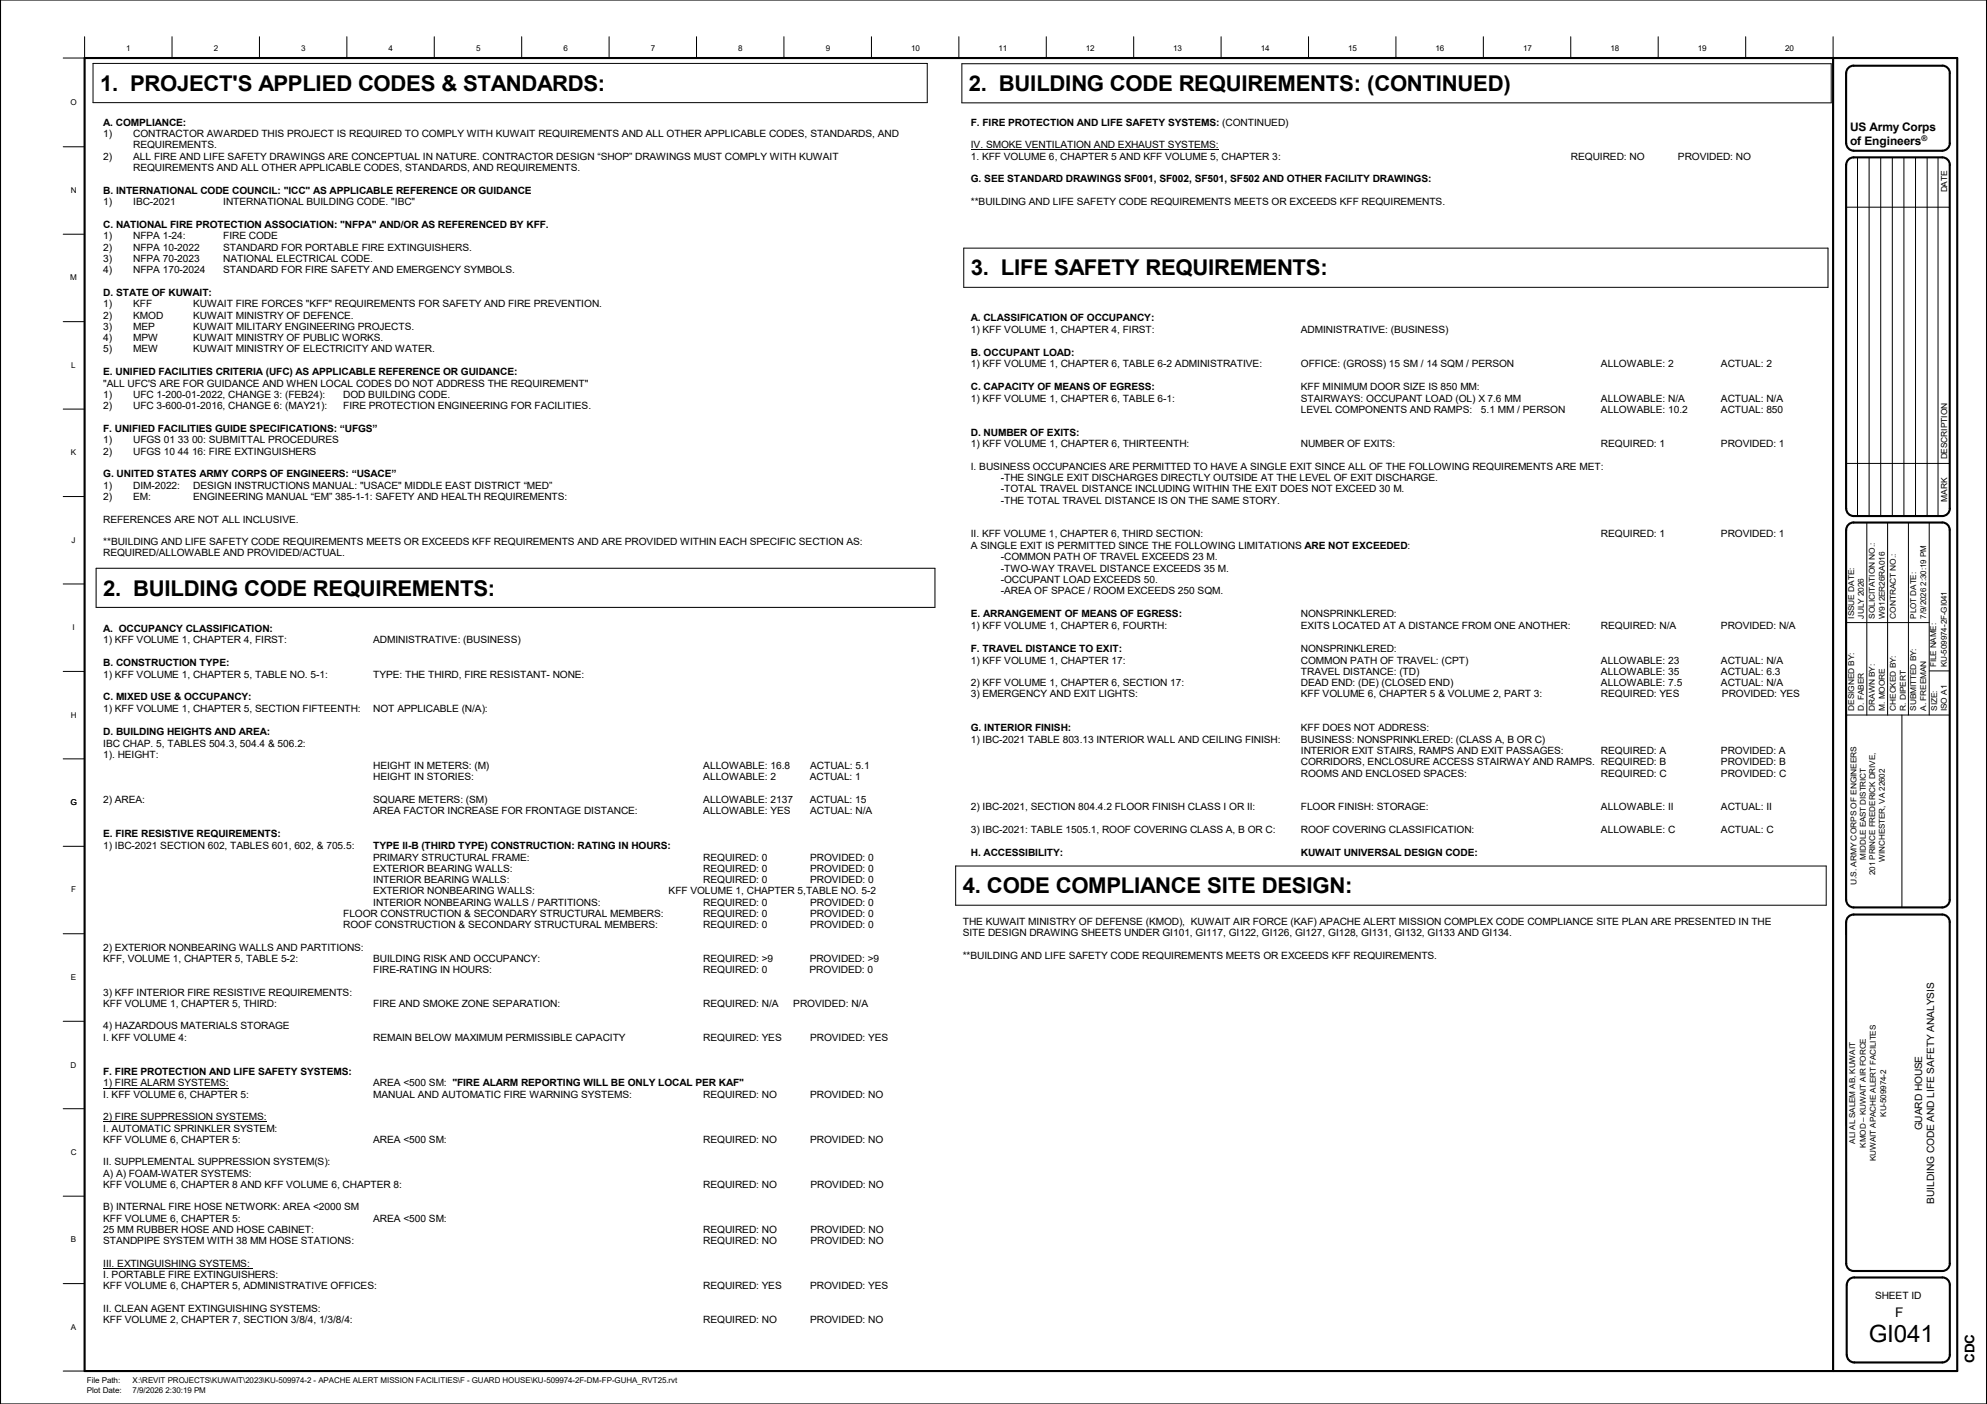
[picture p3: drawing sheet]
<svg xmlns="http://www.w3.org/2000/svg" width="841mm" height="594mm" viewBox="0 0 841 594" stroke-linecap="round" stroke-linejoin="round" font-family="sans-serif">
<defs><g id="words">
<text font-size="10.1" x="791" y="567.9">GI041</text>
<g font-size="9.2">
<text x="42.3" y="38.4">1. PROJECT'S APPLIED CODES &amp; STANDARDS:</text>
<text x="410.1" y="38.5">2. BUILDING CODE REQUIREMENTS: (CONTINUED)</text>
<text x="410.9" y="116.5">3. LIFE SAFETY REQUIREMENTS:</text>
<text x="43.7" y="252">2. BUILDING CODE REQUIREMENTS:</text>
<text x="407.5" y="378">4. CODE COMPLIANCE SITE DESIGN:</text>
</g>
<g font-size="5.6">
<text x="802.1" y="557.4">F</text>
<text x="835.8" y="576.7" transform="rotate(-90 835.8 576.7)">CDC</text>
</g>
<g font-size="5">
<text x="783.1" y="55.5">US Army Corps</text>
<text x="783.1" y="61.3">of Engineers</text>
</g>
<g font-size="4.3">
<text x="813.6" y="478.3" transform="rotate(-90 813.6 478.3)">GUARD HOUSE</text>
<text x="818.7" y="509.3" transform="rotate(-90 818.7 509.3)">BUILDING CODE AND LIFE SAFETY ANALYSIS</text>
<text x="793.6" y="549.7">SHEET ID</text>
</g>
<g font-size="4.2">
<text x="43.7" y="53.2">A. COMPLIANCE:</text>
<text x="410.9" y="53.2">F. FIRE PROTECTION AND LIFE SAFETY SYSTEMS: (CONTINUED)</text>
<text x="43.7" y="58">1)</text>
<text x="56.4" y="58">CONTRACTOR AWARDED THIS PROJECT IS REQUIRED TO COMPLY WITH KUWAIT REQUIREMENTS AND ALL OTHER APPLICABLE CODES, STANDARDS, AND</text>
<text x="56.4" y="62.8">REQUIREMENTS.</text>
<text x="410.9" y="62.8">IV. SMOKE VENTILATION AND EXHAUST SYSTEMS:</text>
<text x="43.7" y="67.5">2)</text>
<text x="56.4" y="67.5">ALL FIRE AND LIFE SAFETY DRAWINGS ARE CONCEPTUAL IN NATURE. CONTRACTOR DESIGN “SHOP” DRAWINGS MUST COMPLY WITH KUWAIT</text>
<text x="410.9" y="67.5">1. KFF VOLUME 6, CHAPTER 5 AND KFF VOLUME 5, CHAPTER 3:</text>
<text x="664.9" y="67.5">REQUIRED: NO</text>
<text x="710.2" y="67.5">PROVIDED: NO</text>
<text x="56.4" y="72.3">REQUIREMENTS AND ALL OTHER APPLICABLE CODES, STANDARDS, AND REQUIREMENTS.</text>
<text x="410.9" y="77.2">G. SEE STANDARD DRAWINGS SF001, SF002, SF501, SF502 AND OTHER FACILITY DRAWINGS:</text>
<text x="43.7" y="82">B. INTERNATIONAL CODE COUNCIL: &quot;ICC&quot; AS APPLICABLE REFERENCE OR GUIDANCE</text>
<text x="43.7" y="86.8">1)</text>
<text x="56.4" y="86.8">IBC-2021</text>
<text x="94.5" y="86.8">INTERNATIONAL BUILDING CODE. &quot;IBC&quot;</text>
<text x="410.9" y="86.8">**BUILDING AND LIFE SAFETY CODE REQUIREMENTS MEETS OR EXCEEDS KFF REQUIREMENTS.</text>
<text x="43.7" y="96.4">C. NATIONAL FIRE PROTECTION ASSOCIATION: &quot;NFPA&quot; AND/OR AS REFERENCED BY KFF.</text>
<text x="43.7" y="101.3">1)</text>
<text x="56.4" y="101.3">NFPA 1-24:</text>
<text x="94.5" y="101.3">FIRE CODE</text>
<text x="43.7" y="106">2)</text>
<text x="56.4" y="106">NFPA 10-2022</text>
<text x="94.5" y="106">STANDARD FOR PORTABLE FIRE EXTINGUISHERS.</text>
<text x="43.7" y="110.8">3)</text>
<text x="56.4" y="110.8">NFPA 70-2023</text>
<text x="94.5" y="110.8">NATIONAL ELECTRICAL CODE.</text>
<text x="43.7" y="115.6">4)</text>
<text x="56.4" y="115.6">NFPA 170-2024</text>
<text x="94.5" y="115.6">STANDARD FOR FIRE SAFETY AND EMERGENCY SYMBOLS.</text>
<text x="43.7" y="125.2">D. STATE OF KUWAIT:</text>
<text x="43.7" y="130">1)</text>
<text x="56.4" y="130">KFF</text>
<text x="81.8" y="130">KUWAIT FIRE FORCES &quot;KFF&quot; REQUIREMENTS FOR SAFETY AND FIRE PREVENTION.</text>
<text x="43.7" y="134.8">2)</text>
<text x="56.4" y="134.8">KMOD</text>
<text x="81.8" y="134.8">KUWAIT MINISTRY OF DEFENCE.</text>
<text x="410.9" y="136">A. CLASSIFICATION OF OCCUPANCY:</text>
<text x="43.7" y="139.6">3)</text>
<text x="56.4" y="139.6">MEP</text>
<text x="81.8" y="139.6">KUWAIT MILITARY ENGINEERING PROJECTS.</text>
<text x="410.9" y="140.8">1) KFF VOLUME 1, CHAPTER 4, FIRST:</text>
<text x="550.6" y="140.8">ADMINISTRATIVE: (BUSINESS)</text>
<text x="43.7" y="144.3">4)</text>
<text x="43.7" y="149.1">5)</text>
<text x="56.4" y="144.3">MPW</text>
<text x="56.4" y="149.1">MEW</text>
<text x="81.8" y="144.3">KUWAIT MINISTRY OF PUBLIC WORKS.</text>
<text x="81.8" y="149.1">KUWAIT MINISTRY OF ELECTRICITY AND WATER.</text>
<text x="410.9" y="150.5">B. OCCUPANT LOAD:</text>
<text x="410.9" y="155.3">1) KFF VOLUME 1, CHAPTER 6, TABLE 6-2 ADMINISTRATIVE:</text>
<text x="550.6" y="155.3">OFFICE: (GROSS) 15 SM / 14 SQM / PERSON</text>
<text x="677.6" y="155.3">ALLOWABLE: 2</text>
<text x="728.4" y="155.3">ACTUAL: 2</text>
<text x="43.7" y="158.8">E. UNIFIED FACILITIES CRITERIA (UFC) AS APPLICABLE REFERENCE OR GUIDANCE:</text>
<text x="43.7" y="163.6">&quot;ALL UFC'S ARE FOR GUIDANCE AND WHEN LOCAL CODES DO NOT ADDRESS THE REQUIREMENT&quot;</text>
<text x="410.9" y="165.2">C. CAPACITY OF MEANS OF EGRESS:</text>
<text x="550.6" y="165.2">KFF MINIMUM DOOR SIZE IS 850 MM:</text>
<text x="43.7" y="168.4">1)</text>
<text x="43.7" y="173.1">2)</text>
<text x="56.4" y="168.4">UFC 1-200-01-2022, CHANGE 3: (FEB24):</text>
<text x="56.4" y="173.1">UFC 3-600-01-2016, CHANGE 6: (MAY21):</text>
<text x="145.3" y="173.1">FIRE PROTECTION ENGINEERING FOR FACILITIES.</text>
<text x="145.3" y="168.4">DOD BUILDING CODE.</text>
<text x="410.9" y="170">1) KFF VOLUME 1, CHAPTER 6, TABLE 6-1:</text>
<text x="550.6" y="170">STAIRWAYS: OCCUPANT LOAD (OL) X 7.6 MM</text>
<text x="677.6" y="170">ALLOWABLE: N/A</text>
<text x="728.4" y="170">ACTUAL: N/A</text>
<text x="550.6" y="174.8">LEVEL COMPONENTS AND RAMPS:</text>
<text x="626.8" y="174.8">5.1 MM / PERSON</text>
<text x="677.6" y="174.8">ALLOWABLE: 10.2</text>
<text x="728.4" y="174.8">ACTUAL: 850</text>
<text x="43.7" y="182.8">F. UNIFIED FACILITIES GUIDE SPECIFICATIONS: “UFGS”</text>
<text x="410.9" y="184.4">D. NUMBER OF EXITS:</text>
<text x="43.7" y="187.6">1)</text>
<text x="56.4" y="187.6">UFGS 01 33 00: SUBMITTAL PROCEDURES</text>
<text x="410.9" y="189.3">1) KFF VOLUME 1, CHAPTER 6, THIRTEENTH:</text>
<text x="550.6" y="189.3">NUMBER OF EXITS:</text>
<text x="677.6" y="189.3">REQUIRED: 1</text>
<text x="728.4" y="189.3">PROVIDED: 1</text>
<text x="43.7" y="192.4">2)</text>
<text x="56.4" y="192.4">UFGS 10 44 16: FIRE EXTINGUISHERS</text>
<text x="43.7" y="202">G. UNITED STATES ARMY CORPS OF ENGINEERS: “USACE”</text>
<text x="410.9" y="198.8">I. BUSINESS OCCUPANCIES ARE PERMITTED TO HAVE A SINGLE EXIT SINCE ALL OF THE FOLLOWING REQUIREMENTS ARE MET:</text>
<text x="423.6" y="203.6">-THE SINGLE EXIT DISCHARGES DIRECTLY OUTSIDE AT THE LEVEL OF EXIT DISCHARGE.</text>
<text x="43.7" y="206.8">1)</text>
<text x="56.4" y="206.8">DIM-2022:</text>
<text x="81.8" y="206.8">DESIGN INSTRUCTIONS MANUAL: &quot;USACE&quot; MIDDLE EAST DISTRICT “MED”</text>
<text x="423.6" y="208.3">-TOTAL TRAVEL DISTANCE INCLUDING WITHIN THE EXIT DOES NOT EXCEED 30 M.</text>
<text x="43.7" y="211.6">2)</text>
<text x="56.4" y="211.6">EM:</text>
<text x="81.8" y="211.6">ENGINEERING MANUAL “EM” 385-1-1: SAFETY AND HEALTH REQUIREMENTS:</text>
<text x="423.6" y="213.1">-THE TOTAL TRAVEL DISTANCE IS ON THE SAME STORY.</text>
<text x="43.7" y="221.1">REFERENCES ARE NOT ALL INCLUSIVE.</text>
<text x="410.9" y="227.4">II. KFF VOLUME 1, CHAPTER 6, THIRD SECTION:</text>
<text x="677.6" y="227.4">REQUIRED: 1</text>
<text x="728.4" y="227.4">PROVIDED: 1</text>
<text x="43.7" y="230.7">**BUILDING AND LIFE SAFETY CODE REQUIREMENTS MEETS OR EXCEEDS KFF REQUIREMENTS AND ARE PROVIDED WITHIN EACH SPECIFIC SECTION AS:</text>
<text x="410.9" y="232.3">A SINGLE EXIT IS PERMITTED SINCE THE FOLLOWING LIMITATIONS ARE NOT EXCEEDED:</text>
<text x="43.7" y="235.4">REQUIRED/ALLOWABLE AND PROVIDED/ACTUAL.</text>
<text x="423.6" y="237.1">-COMMON PATH OF TRAVEL EXCEEDS 23 M.</text>
<text x="423.6" y="241.9">-TWO-WAY TRAVEL DISTANCE EXCEEDS 35 M.</text>
<text x="423.6" y="246.6">-OCCUPANT LOAD EXCEEDS 50.</text>
<text x="423.6" y="251.4">-AREA OF SPACE / ROOM EXCEEDS 250 SQM.</text>
<text x="410.9" y="261.2">E. ARRANGEMENT OF MEANS OF EGRESS:</text>
<text x="550.6" y="261.3">NONSPRINKLERED:</text>
<text x="43.7" y="267.2">A. OCCUPANCY CLASSIFICATION:</text>
<text x="410.9" y="266.1">1) KFF VOLUME 1, CHAPTER 6, FOURTH:</text>
<text x="550.6" y="266.1">EXITS LOCATED AT A DISTANCE FROM ONE ANOTHER:</text>
<text x="677.6" y="266.1">REQUIRED: N/A</text>
<text x="728.4" y="266.1">PROVIDED: N/A</text>
<text x="43.7" y="272">1) KFF VOLUME 1, CHAPTER 4, FIRST:</text>
<text x="158" y="272">ADMINISTRATIVE: (BUSINESS)</text>
<text x="410.9" y="275.9">F. TRAVEL DISTANCE TO EXIT:</text>
<text x="550.6" y="275.9">NONSPRINKLERED:</text>
<text x="43.7" y="281.9">B. CONSTRUCTION TYPE:</text>
<text x="410.9" y="280.8">1) KFF VOLUME 1, CHAPTER 17:</text>
<text x="550.6" y="280.8">COMMON PATH OF TRAVEL: (CPT)</text>
<text x="677.6" y="280.8">ALLOWABLE: 23</text>
<text x="728.4" y="280.8">ACTUAL: N/A</text>
<text x="43.7" y="286.7">1) KFF VOLUME 1, CHAPTER 5, TABLE NO. 5-1:</text>
<text x="158" y="286.7">TYPE: THE THIRD, FIRE RESISTANT- NONE:</text>
<text x="550.6" y="285.5">TRAVEL DISTANCE: (TD)</text>
<text x="677.6" y="285.5">ALLOWABLE: 35</text>
<text x="728.4" y="285.5">ACTUAL: 6.3</text>
<text x="410.9" y="290.3">2) KFF VOLUME 1, CHAPTER 6, SECTION 17:</text>
<text x="550.6" y="290.3">DEAD END: (DE) (CLOSED END)</text>
<text x="677.6" y="290.3">ALLOWABLE: 7.5</text>
<text x="728.4" y="290.3">ACTUAL: N/A</text>
<text x="43.7" y="296.4">C. MIXED USE &amp; OCCUPANCY:</text>
<text x="410.9" y="295.1">3) EMERGENCY AND EXIT LIGHTS:</text>
<text x="550.6" y="295.1">KFF VOLUME 6, CHAPTER 5 &amp; VOLUME 2, PART 3:</text>
<text x="677.6" y="295.1">REQUIRED: YES</text>
<text x="728.9" y="295.1">PROVIDED: YES</text>
<text x="43.7" y="301.2">1) KFF VOLUME 1, CHAPTER 5, SECTION FIFTEENTH:</text>
<text x="158" y="301.2">NOT APPLICABLE (N/A):</text>
<text x="43.7" y="311.1">D. BUILDING HEIGHTS AND AREA:</text>
<text x="410.9" y="309.5">G. INTERIOR FINISH:</text>
<text x="550.6" y="309.5">KFF DOES NOT ADDRESS:</text>
<text x="43.7" y="315.9">IBC CHAP. 5, TABLES 504.3, 504.4 &amp; 506.2:</text>
<text x="410.9" y="314.3">1) IBC-2021 TABLE 803.13 INTERIOR WALL AND CEILING FINISH:</text>
<text x="550.6" y="314.3">BUSINESS: NONSPRINKLERED: (CLASS A, B OR C)</text>
<text x="43.7" y="320.7">1). HEIGHT:</text>
<text x="550.6" y="319.1">INTERIOR EXIT STAIRS, RAMPS AND EXIT PASSAGES:</text>
<text x="550.6" y="323.9">CORRIDORS, ENCLOSURE ACCESS STAIRWAY AND RAMPS. REQUIRED: B</text>
<text x="677.6" y="319.1">REQUIRED: A</text>
<text x="728.4" y="319.1">PROVIDED: A</text>
<text x="728.4" y="323.9">PROVIDED: B</text>
<text x="158" y="325.4">HEIGHT IN METERS: (M)</text>
<text x="297.7" y="325.4">ALLOWABLE: 16.8</text>
<text x="342.9" y="325.4">ACTUAL: 5.1</text>
<text x="550.6" y="328.6">ROOMS AND ENCLOSED SPACES:</text>
<text x="677.6" y="328.6">REQUIRED: C</text>
<text x="728.4" y="328.6">PROVIDED: C</text>
<text x="158" y="330.2">HEIGHT IN STORIES:</text>
<text x="297.7" y="330.2">ALLOWABLE: 2</text>
<text x="342.8" y="330.2">ACTUAL: 1</text>
<text x="43.7" y="339.7">2) AREA:</text>
<text x="158" y="339.7">SQUARE METERS: (SM)</text>
<text x="297.7" y="339.7">ALLOWABLE: 2137</text>
<text x="342.8" y="339.7">ACTUAL: 15</text>
<text x="158" y="344.5">AREA FACTOR INCREASE FOR FRONTAGE DISTANCE:</text>
<text x="297.7" y="344.5">ALLOWABLE: YES</text>
<text x="342.9" y="344.5">ACTUAL: N/A</text>
<text x="410.9" y="342.9">2) IBC-2021, SECTION 804.4.2 FLOOR FINISH CLASS I OR II:</text>
<text x="550.6" y="342.9">FLOOR FINISH: STORAGE:</text>
<text x="677.6" y="342.9">ALLOWABLE: II</text>
<text x="728.4" y="342.9">ACTUAL: II</text>
<text x="410.9" y="352.4">3) IBC-2021: TABLE 1505.1, ROOF COVERING CLASS A, B OR C:</text>
<text x="550.6" y="352.4">ROOF COVERING CLASSIFICATION:</text>
<text x="677.6" y="352.4">ALLOWABLE: C</text>
<text x="728.4" y="352.4">ACTUAL: C</text>
<text x="43.7" y="359.3">1) IBC-2021 SECTION 602, TABLES 601, 602, &amp; 705.5:</text>
<text x="43.7" y="354.3">E. FIRE RESISTIVE REQUIREMENTS:</text>
<text x="158" y="359.3">TYPE II-B (THIRD TYPE) CONSTRUCTION: RATING IN HOURS:</text>
<text x="158" y="364.1">PRIMARY STRUCTURAL FRAME:</text>
<text x="297.7" y="364.1">REQUIRED: 0</text>
<text x="342.9" y="364.1">PROVIDED: 0</text>
<text x="410.9" y="362.3">H. ACCESSIBILITY:</text>
<text x="550.6" y="362.3">KUWAIT UNIVERSAL DESIGN CODE:</text>
<text x="158" y="368.9">EXTERIOR BEARING WALLS:</text>
<text x="297.7" y="368.9">REQUIRED: 0</text>
<text x="342.9" y="368.9">PROVIDED: 0</text>
<text x="158" y="373.6">INTERIOR BEARING WALLS:</text>
<text x="297.7" y="373.6">REQUIRED: 0</text>
<text x="342.9" y="373.6">PROVIDED: 0</text>
<text x="158" y="378.4">EXTERIOR NONBEARING WALLS:</text>
<text x="158" y="383.2">INTERIOR NONBEARING WALLS / PARTITIONS:</text>
<text x="283" y="378.4">KFF VOLUME 1, CHAPTER 5,TABLE NO. 5-2</text>
<text x="297.7" y="383.2">REQUIRED: 0</text>
<text x="342.9" y="383.2">PROVIDED: 0</text>
<text x="145.3" y="387.9">FLOOR CONSTRUCTION &amp; SECONDARY STRUCTURAL MEMBERS:</text>
<text x="297.7" y="387.9">REQUIRED: 0</text>
<text x="342.9" y="387.9">PROVIDED: 0</text>
<text x="145.3" y="392.7">ROOF CONSTRUCTION &amp; SECONDARY STRUCTURAL MEMBERS:</text>
<text x="297.7" y="392.7">REQUIRED: 0</text>
<text x="342.9" y="392.7">PROVIDED: 0</text>
<text x="407.5" y="391.3">THE KUWAIT MINISTRY OF DEFENSE (KMOD), KUWAIT AIR FORCE (KAF) APACHE ALERT MISSION COMPLEX CODE COMPLIANCE SITE PLAN ARE PRESENTED IN THE</text>
<text x="407.5" y="396.1">SITE DESIGN DRAWING SHEETS UNDER GI101, GI117, GI122, GI126, GI127, GI128, GI131, GI132, GI133 AND GI134.</text>
<text x="43.7" y="402.2">2) EXTERIOR NONBEARING WALLS AND PARTITIONS:</text>
<text x="43.7" y="407">KFF, VOLUME 1, CHAPTER 5, TABLE 5-2:</text>
<text x="158" y="407">BUILDING RISK AND OCCUPANCY:</text>
<text x="297.7" y="407">REQUIRED: &gt;9</text>
<text x="342.7" y="407">PROVIDED: &gt;9</text>
<text x="407.5" y="405.6">**BUILDING AND LIFE SAFETY CODE REQUIREMENTS MEETS OR EXCEEDS KFF REQUIREMENTS.</text>
<text x="158" y="411.7">FIRE-RATING IN HOURS:</text>
<text x="297.7" y="411.7">REQUIRED: 0</text>
<text x="342.7" y="411.7">PROVIDED: 0</text>
<text x="43.7" y="421.3">3) KFF INTERIOR FIRE RESISTIVE REQUIREMENTS:</text>
<text x="43.7" y="426">KFF VOLUME 1, CHAPTER 5, THIRD:</text>
<text x="158" y="426">FIRE AND SMOKE ZONE SEPARATION:</text>
<text x="297.7" y="426">REQUIRED: N/A</text>
<text x="335.8" y="426">PROVIDED: N/A</text>
<text x="43.7" y="435.6">4) HAZARDOUS MATERIALS STORAGE</text>
<text x="43.7" y="440.3">I. KFF VOLUME 4:</text>
<text x="158" y="440.3">REMAIN BELOW MAXIMUM PERMISSIBLE CAPACITY</text>
<text x="297.7" y="440.3">REQUIRED: YES</text>
<text x="342.9" y="440.3">PROVIDED: YES</text>
<text x="43.7" y="454.7">F. FIRE PROTECTION AND LIFE SAFETY SYSTEMS:</text>
<text x="43.7" y="459.7">1) FIRE ALARM SYSTEMS:</text>
<text x="158" y="459.7">AREA &lt;500 SM: &quot;FIRE ALARM REPORTING WILL BE ONLY LOCAL PER KAF&quot;</text>
<text x="43.7" y="464.5">I. KFF VOLUME 6, CHAPTER 5:</text>
<text x="158" y="464.5">MANUAL AND AUTOMATIC FIRE WARNING SYSTEMS:</text>
<text x="297.7" y="464.5">REQUIRED: NO</text>
<text x="342.9" y="464.5">PROVIDED: NO</text>
<text x="43.7" y="474">2) FIRE SUPPRESSION SYSTEMS:</text>
<text x="43.7" y="478.8">I. AUTOMATIC SPRINKLER SYSTEM:</text>
<text x="43.7" y="483.6">KFF VOLUME 6, CHAPTER 5:</text>
<text x="158" y="483.6">AREA &lt;500 SM:</text>
<text x="297.7" y="483.6">REQUIRED: NO</text>
<text x="342.9" y="483.6">PROVIDED: NO</text>
<text x="43.7" y="497.9">A) A) FOAM-WATER SYSTEMS:</text>
<text x="43.7" y="493.1">II. SUPPLEMENTAL SUPPRESSION SYSTEM(S):</text>
<text x="43.7" y="502.6">KFF VOLUME 6, CHAPTER 8 AND KFF VOLUME 6, CHAPTER 8:</text>
<text x="297.7" y="502.6">REQUIRED: NO</text>
<text x="343.1" y="502.6">PROVIDED: NO</text>
<text x="43.7" y="512.1">B) INTERNAL FIRE HOSE NETWORK: AREA &lt;2000 SM</text>
<text x="43.7" y="516.9">KFF VOLUME 6, CHAPTER 5:</text>
<text x="43.7" y="521.7">25 MM RUBBER HOSE AND HOSE CABINET:</text>
<text x="158" y="516.9">AREA &lt;500 SM:</text>
<text x="297.7" y="521.7">REQUIRED: NO</text>
<text x="343.1" y="521.7">PROVIDED: NO</text>
<text x="43.7" y="526.5">STANDPIPE SYSTEM WITH 38 MM HOSE STATIONS:</text>
<text x="297.7" y="526.5">REQUIRED: NO</text>
<text x="343.1" y="526.5">PROVIDED: NO</text>
<text x="43.7" y="536">III. EXTINGUISHING SYSTEMS:</text>
<text x="43.7" y="540.7">I. PORTABLE FIRE EXTINGUISHERS:</text>
<text x="43.7" y="545.5">KFF VOLUME 6, CHAPTER 5, ADMINISTRATIVE OFFICES:</text>
<text x="297.7" y="545.5">REQUIRED: YES</text>
<text x="342.9" y="545.5">PROVIDED: YES</text>
<text x="43.7" y="555">II. CLEAN AGENT EXTINGUISHING SYSTEMS:</text>
<text x="43.7" y="559.8">KFF VOLUME 2, CHAPTER 7, SECTION 3/8/4, 1/3/8/4:</text>
<text x="297.7" y="559.8">REQUIRED: NO</text>
<text x="342.9" y="559.8">PROVIDED: NO</text>
</g>
<g font-size="3.5">
<text x="824.1" y="81.4" transform="rotate(-90 824.1 81.4)">DATE</text>
<text x="824.1" y="194.4" transform="rotate(-90 824.1 194.4)">DESCRIPTION</text>
<text x="824.1" y="212.2" transform="rotate(-90 824.1 212.2)">MARK</text>
</g>
<g font-size="3.4">
<text x="53.5" y="21.5">1</text>
<text x="90.5" y="21.5">2</text>
<text x="127.5" y="21.5">3</text>
<text x="164.5" y="21.5">4</text>
<text x="201.5" y="21.5">5</text>
<text x="238.5" y="21.5">6</text>
<text x="275.5" y="21.5">7</text>
<text x="312.5" y="21.5">8</text>
<text x="349.5" y="21.5">9</text>
<text x="385.6" y="21.5">10</text>
<text x="422.6" y="21.5">11</text>
<text x="459.6" y="21.5">12</text>
<text x="496.6" y="21.5">13</text>
<text x="533.7" y="21.5">14</text>
<text x="570.7" y="21.5">15</text>
<text x="607.7" y="21.5">16</text>
<text x="644.7" y="21.5">17</text>
<text x="681.7" y="21.5">18</text>
<text x="718.7" y="21.5">19</text>
<text x="755.6" y="21.5">20</text>
<text x="29.8" y="44.6">O</text>
<text x="29.9" y="81.6">N</text>
<text x="29.8" y="118.6">M</text>
<text x="30.2" y="155.6">L</text>
<text x="30" y="192.6">K</text>
<text x="30.3" y="229.6">J</text>
<text x="784.8" y="261.7" transform="rotate(-90 784.8 261.7)">ISSUE DATE:</text>
<text x="788.9" y="261.7" transform="rotate(-90 788.9 261.7)">JULY 2026</text>
<text x="793.6" y="261.7" transform="rotate(-90 793.6 261.7)">SOLICITATION NO.:</text>
<text x="797.8" y="261.7" transform="rotate(-90 797.8 261.7)">W912ER26RA016</text>
<text x="802.4" y="261.7" transform="rotate(-90 802.4 261.7)">CONTRACT NO.:</text>
<text x="811.1" y="261.7" transform="rotate(-90 811.1 261.7)">PLOT DATE:</text>
<text x="815.2" y="261.7" transform="rotate(-90 815.2 261.7)">7/9/2026 2:30:19 PM</text>
<text x="30.7" y="266.6">I</text>
<text x="819.6" y="282.3" transform="rotate(-90 819.6 282.3)">FILE NAME:</text>
<text x="824.1" y="282.3" transform="rotate(-90 824.1 282.3)">KU-509974-2F-GI041</text>
<text x="29.9" y="303.6">H</text>
<text x="784.8" y="300.8" transform="rotate(-90 784.8 300.8)">DESIGNED BY:</text>
<text x="788.9" y="300.8" transform="rotate(-90 788.9 300.8)">D. FABER</text>
<text x="793.6" y="300.8" transform="rotate(-90 793.6 300.8)">DRAWN BY:</text>
<text x="797.8" y="300.8" transform="rotate(-90 797.8 300.8)">M. MOORE</text>
<text x="802.4" y="300.8" transform="rotate(-90 802.4 300.8)">CHECKED BY:</text>
<text x="806.6" y="300.8" transform="rotate(-90 806.6 300.8)">R. DIPERT</text>
<text x="811.1" y="300.8" transform="rotate(-90 811.1 300.8)">SUBMITTED BY:</text>
<text x="815.2" y="300.8" transform="rotate(-90 815.2 300.8)">A. FREEMAN</text>
<text x="820" y="300.8" transform="rotate(-90 820 300.8)">SIZE:</text>
<text x="824.1" y="300.9" transform="rotate(-90 824.1 300.9)">ISO A1</text>
<text x="29.8" y="340.6">G</text>
<text x="789.7" y="363.8" transform="rotate(-90 789.7 363.8)">MIDDLE EAST DISTRICT</text>
<text x="797.7" y="364.6" transform="rotate(-90 797.7 364.6)">WINCHESTER, VA 22602</text>
<text x="793.7" y="370.2" transform="rotate(-90 793.7 370.2)">201 PRINCE FREDERICK DRIVE,</text>
<text x="30.1" y="377.6">F</text>
<text x="785.8" y="374.5" transform="rotate(-90 785.8 374.5)">U.S. ARMY CORPS OF ENGINEERS</text>
<text x="30" y="414.7">E</text>
<text x="29.9" y="451.7">D</text>
<text x="798.3" y="472.5" transform="rotate(-90 798.3 472.5)">KU-509974-2</text>
<text x="785.2" y="483.9" transform="rotate(-90 785.2 483.9)">ALI AL SALEM AB, KUWAIT</text>
<text x="789.7" y="485.6" transform="rotate(-90 789.7 485.6)">KMOD – KUWAIT AIR FORCE</text>
<text x="29.9" y="488.8">C</text>
<text x="794" y="491.3" transform="rotate(-90 794 491.3)">KUWAIT APACHE ALERT FACILITES</text>
<text x="30" y="525.7">B</text>
<text x="30" y="562.7">A</text>
<text x="36.8" y="585.4">File Path:</text>
<text x="56.1" y="585.4">X:\REVIT PROJECTS\KUWAIT\2023\KU-509974-2 - APACHE ALERT MISSION FACILITIES\F - GUARD HOUSE\KU-509974-2F-DM-FP-GUHA_RVT25.rvt</text>
<text x="36.8" y="589.5">Plot Date:</text>
<text x="56.1" y="589.5">7/9/2026 2:30:19 PM</text>
</g>
<text font-size="3.3" x="813.3" y="59.8">®</text>
</g></defs>
<g fill="none" stroke="#000" stroke-width=".42">
<path d="M35.8 15.5v9.1h-9M72.8 15.5v9.1M109.8 15.5v9.1M146.8 15.5v9.1M183.8 15.5v9.1M220.8 15.5v9.1M257.8 15.5v9.1M294.8 15.5v9.1M331.8 15.5v9.1M368.9 15.5v9.1M405.8 15.5v9.1M442.8 15.5v9.1"/>
<path d="M479.8 15.5v9.1M516.8 15.5v9.1M553.8 15.5v9.1M590.8 15.5v9.1M627.8 15.5v9.1M664.8 15.5v9.1M701.8 15.5v9.1M738.9 15.5v9.1M775.9 15.5v9.1M39.4 26.8h353.1v16.6h-353.1zM407.1 27h368v16.5h-368zM26.8 62.1h9"/>
<path d="M410.9 63.4h104.9M786.2 66.6v151.8M791.1 66.6v151.8M796 66.6v151.8M800.9 66.6v151.8M805.9 66.6v151.8M810.8 66.6v151.8M815.7 66.6v151.8M820.3 66.6v151.8M26.8 99.1h9M781.4 87.7h43.8M407.9 105h365.8v16.6h-365.8z"/>
<path d="M26.8 136.1h9M26.8 173.1h9M781.4 196.1h43.8M26.8 210.1h9M790.2 221.1v81.5M799 221.1v81.5M807.8 221.1v81.5M816.6 221.1v81.5M26.8 247.1h9M40.7 240.5h355v16.5h-355zM781.4 263.4h35.2M26.8 284.1h9"/>
<path d="M816.6 283.9h8.6M781.4 302.6h43.8M805 302.6v81.4M26.8 321.1h9M26.8 358.1h9M404.5 366.4h368.5v16.6h-368.5zM26.8 395.1h9M26.8 432.1h9M26.8 469.1h9M43.7 460.4h53.1M43.7 474.7h69.2M26.8 506.1h9"/>
<path d="M43.7 536.6h63.2M26.8 543.1h9M26.8 580.1h9"/>
</g>
<g fill="none" stroke="#000" stroke-width=".89">
<path d="M0 0v594.1M841 0v594.1M35.8 24.6h792.6v555.5h-792.6zM775.9 24.6v555.5M781.4 31v29.6M784.6 27.8h37.5M784.6 27.8a3.1 3.1 0 0 0-3.2 3.1M822.1 27.8a3.2 3.2 0 0 1 3.2 3.1M825.2 31l.1 29.6a3.2 3.2 0 0 1-3.2 3.2h-37.5M781.4 69.8v145.4M781.4 60.6a3.2 3.2 0 0 0 3.2 3.2M784.6 66.6h37.5a3.1 3.1 0 0 1 3.1 3.2l.1 145.4a3.2 3.2 0 0 1-3.2 3.2h-37.5"/>
<path d="M784.6 66.6a3.1 3.1 0 0 0-3.2 3.2M781.4 215.2a3.2 3.2 0 0 0 3.2 3.2M781.4 224.3v156.5M784.6 221.1h37.5M784.6 221.1a3.1 3.1 0 0 0-3.2 3.1M822.1 221.1a3.2 3.2 0 0 1 3.1 3.1M825.2 224.3v156.5a3.2 3.2 0 0 1-3.1 3.2h-37.5M781.4 380.8a3.2 3.2 0 0 0 3.2 3.2M784.6 387h37.5a3.2 3.2 0 0 1 3.1 3.1l.1 144.5a3.2 3.2 0 0 1-3.2 3.2h-37.5a3.2 3.2 0 0 1-3.2-3.2v-144.5M784.6 387a3.1 3.1 0 0 0-3.2 3.1M782.6 541.4l1-.6 1.3-.3 37.2 .1a3.1 3.1 0 0 1 3.2 3.1v29.6a3.2 3.2 0 0 1-3.2 3.2h-37.2a3.2 3.2 0 0 1-3.2-3.2l-.1-29.6 .3-1.3z"/>
</g>
<use href="#words"/>
</svg>
